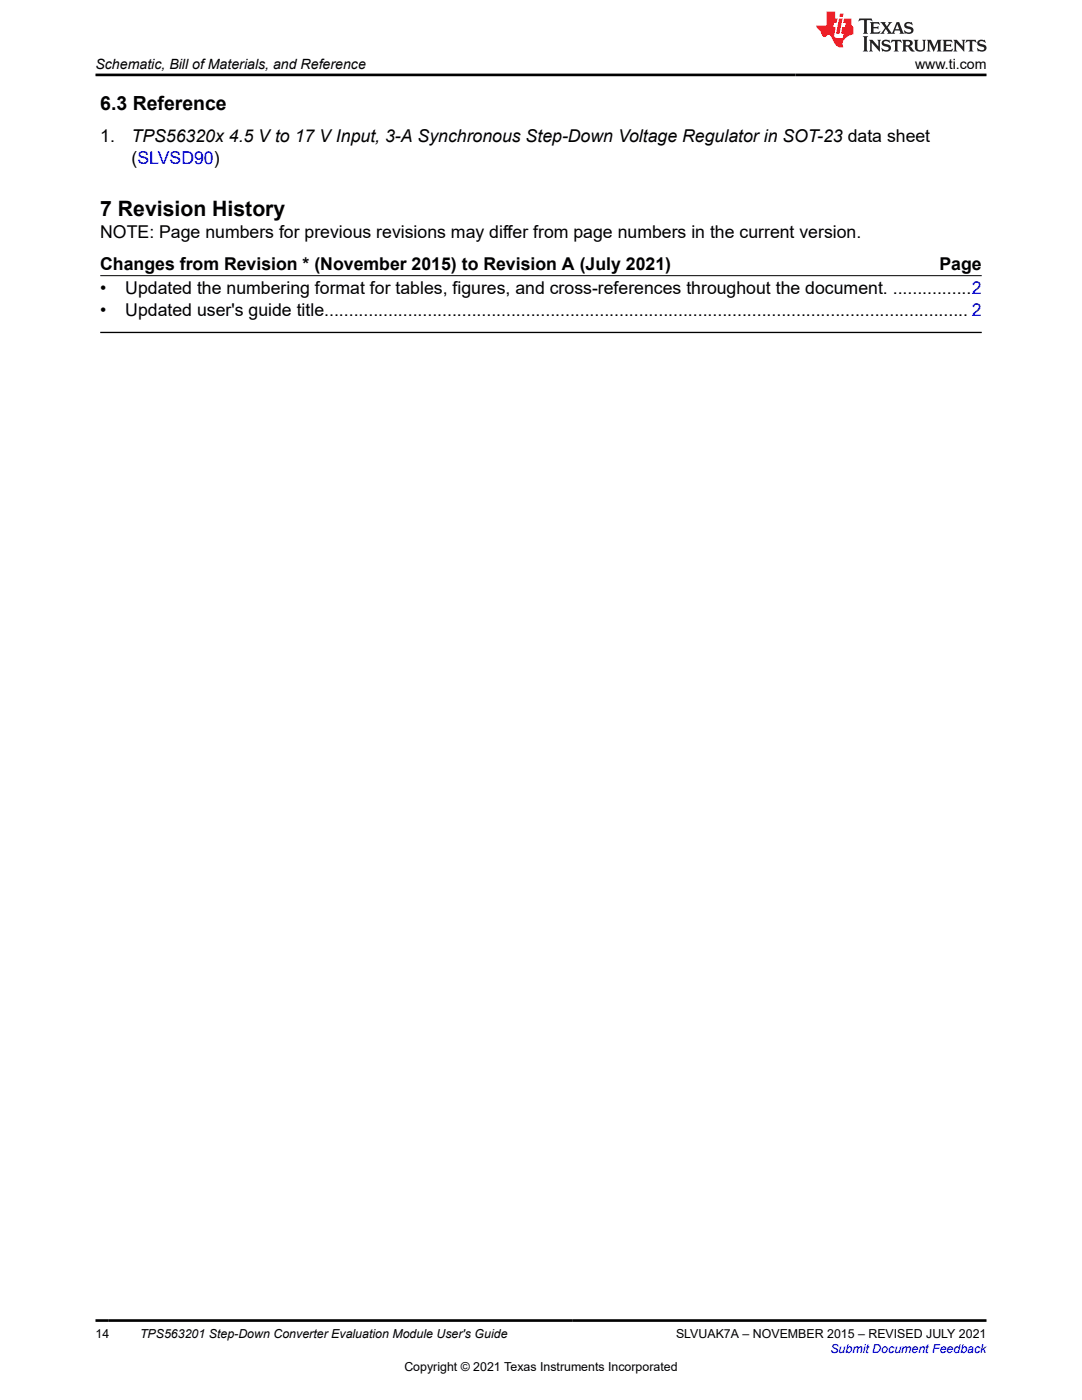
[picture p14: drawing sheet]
<svg xmlns="http://www.w3.org/2000/svg" width="216mm" height="279mm" viewBox="0 0 216 279" stroke-linecap="round" stroke-linejoin="round" font-family="sans-serif">
<defs><g id="words">
<text font-size="4.2" x="20" y="43.1">7 Revision History</text>
<text font-size="3.9" x="20" y="22">6.3 Reference</text>
<g font-size="3.5">
<text x="20" y="28.4">1.</text>
<text x="26.2" y="28.4">TPS56320x 4.5 V to 17 V Input, 3-A Synchronous Step-Down Voltage Regulator in SOT-23 data sheet</text>
<text x="26.2" y="32.7">(SLVSD90)</text>
<text x="20" y="47.5">NOTE: Page numbers for previous revisions may differ from page numbers in the current version.</text>
<text x="20" y="53.8">Changes from Revision * (November 2015) to Revision A (July 2021)</text>
<text x="187.5" y="53.8">Page</text>
<text x="20" y="58.8">•</text>
<text x="25" y="58.8">Updated the numbering format for tables, figures, and cross-references throughout the document. ................2</text>
<text x="20" y="63">•</text>
<text x="25" y="63">Updated user's guide title................................................................................................................................... 2</text>
</g>
<g font-size="2.8">
<text x="19" y="13.8">Schematic, Bill of Materials, and Reference</text>
<text x="182.6" y="13.8">www.ti.com</text>
</g>
<g font-size="2.5">
<text x="19" y="267.1">14</text>
<text x="27.9" y="267.1">TPS563201 Step-Down Converter Evaluation Module User's Guide</text>
<text x="134.9" y="267.1">SLVUAK7A – NOVEMBER 2015 – REVISED JULY 2021</text>
<text x="80.7" y="273.5">Copyright © 2021 Texas Instruments Incorporated</text>
</g>
<text font-size="2.5" fill="#00f" x="165.7" y="270">Submit Document Feedback</text>
</g></defs>
<path d="M20 55h175.9" fill="none" stroke="#000" stroke-width=".2"/>
<path d="M20 66.3h175.9" fill="none" stroke="#000" stroke-width=".26"/>
<path d="M171.5 3.7l-.2 .6 .5-.3h.6v.2v2.2l-.2 .3h1l-.2-.3v-2.2v-.2h.5l.5 .3-.1-.6zM173.6 4.4l.2 .4v1.6l-.2 .3h1.9l.1-.6a1.08 1.08 0 0 1-1.3 .2v-.6h.6l.4 .1v-.6l-.4 .2h-.6v-.6l.2-.1a1 1 0 0 1 1 .3l-.1-.6zM175.7 4.4l.9 1.2-1 1.1h.9l-.2-.2 .5-.7 .4 .7-.2 .2h1.6l-.2-.2 .2-.4h.9l.1 .4-.1 .2h.9l-.2-.3-.8-2h-.5l-.9 2.2-.9-1.1 .9-1.1h-.8l.2 .2-.4 .7-.4-.7 .2-.2zM179 4.8l.4 1h-.7zM180.7 4.6a.65 .65 0 0 0-.2 .7 .65 .65 0 0 0 .6 .4l.6 .2 .1 .2a.79 .79 0 0 1-.7 .4 .79 .79 0 0 1-.7-.5l.1 .7 .2-.1a.93 .93 0 0 0 1.1 .1 .93 .93 0 0 0 .4-.9 1.46 1.46 0 0 0-1.2-.6l-.1-.4a1.09 1.09 0 0 1 1.2 .2l-.2-.6-.1 .1-.5-.1zM172.2 7.2l.2 .4v2.3l-.2 .4h1l-.2-.4v-2.3l.2-.4zM173.4 7.9l.2 .4v1.6l-.2 .4h.8l-.3-.4 .1-1.4 1.6 1.8v-2l.2-.4h-.7l.1 .3 .1 1.1-1.2-1.4zM176.2 8.1a.65 .65 0 0 0-.2 .7 .65 .65 0 0 0 .6 .4l.6 .2 .1 .3a.79 .79 0 0 1-.7 .3 .79 .79 0 0 1-.7-.5l.1 .8 .2-.1a.93 .93 0 0 0 1.1 0 .93 .93 0 0 0 .4-.9 1.46 1.46 0 0 0-1.2-.6l-.1-.4a1.09 1.09 0 0 1 1.2 .2l-.1-.6-.2 .1-.5-.1zM177.9 7.9l-.1 .7a.63 .63 0 0 1 .8-.4v1.7l-.3 .4h1l-.2-.4v-1.7a.66 .66 0 0 1 .8 .4l-.1-.7zM180 7.9l.2 .4v1.6l-.2 .4h1l-.2-.2-.1-.8 .5 .1 .1 .1a.79 .79 0 0 0 1.2 .7l-1-1a.61 .61 0 0 0 .6-.6 .61 .61 0 0 0-.5-.6zM180.8 8.3l.1-.1a.47 .47 0 0 1 .5 .1 .47 .47 0 0 1 .1 .5l-.1 .2h-.7zM182.3 7.9l.2 .3a2.27 2.27 0 0 0 .4 1.9 1.04 1.04 0 0 0 1.7-.6v-1.3l.2-.3h-.8l.2 .4v1.2a.6 .6 0 0 1-.6 .5 .6 .6 0 0 1-.6-.5v-1.2l.3-.4zM184.9 7.9l.2 .4v1.6l-.2 .4h.8l-.3-.4v-1.5l.9 1.9 .9-1.9v1.5l-.3 .4h1l-.2-.4v-1.6l.2-.4h-.8l-.7 1.6-.6-1.6zM188.1 7.9l.2 .4v1.6l-.2 .4h1.9l.1-.6a1.09 1.09 0 0 1-1.3 .1v-.6h.6l.4 .2v-.7l-.4 .2h-.6v-.5l.2-.2a1.01 1.01 0 0 1 1 .3l-.1-.6zM190.2 7.9l.3 .4v1.6l-.3 .4h.8l-.2-.4v-1.4l1.6 1.8v-2l.2-.4h-.7l.2 .3v1.1l-1.2-1.4zM192.8 7.9l-.1 .7a.63 .63 0 0 1 .8-.4v1.7l-.3 .4h1l-.2-.4v-1.7a.66 .66 0 0 1 .8 .4l-.1-.7zM195.2 8.1a.65 .65 0 0 0-.2 .7 .65 .65 0 0 0 .6 .4l.6 .2 .2 .3a.79 .79 0 0 1-.7 .3 .79 .79 0 0 1-.7-.5l.1 .8 .2-.1a.93 .93 0 0 0 1 0 .93 .93 0 0 0 .5-.9 1.46 1.46 0 0 0-1.3-.6v-.4a1.09 1.09 0 0 1 1.2 .2l-.2-.6-.2 .1-.5-.1z" fill="#231f20"/>
<path d="M164.9 2.3v2.8h-2l.1 .4 .8 .9a.95 .95 0 0 0 1 .9 .59 .59 0 0 1 .5-.3 .59 .59 0 0 1 .5 .3l.4 .8a1.59 1.59 0 0 0 2.1 1.3 1.61 1.61 0 0 1 1-2.2l1-.4-.1-1.4a1.59 1.59 0 0 1-.3-1.7h-1.5l-.2 .9h.6l-.2 .8h-.5l-.2 1v.3h.4l-.1 .9h-.7a.73 .73 0 0 1-1-.6l.3-1.6h-.5l.1-.8h.5l.2-.9h-.5v-1.4zM167.4 3.7l-.6 3h.7l.6-3zM167.6 2.7l-.1 .7h.7l.1-.7z" fill="#ed1c24"/>
<path d="M19 15h177.8M19 263.5h177.8" fill="none" stroke="#000" stroke-width=".53"/>
<use href="#words"/>
</svg>
